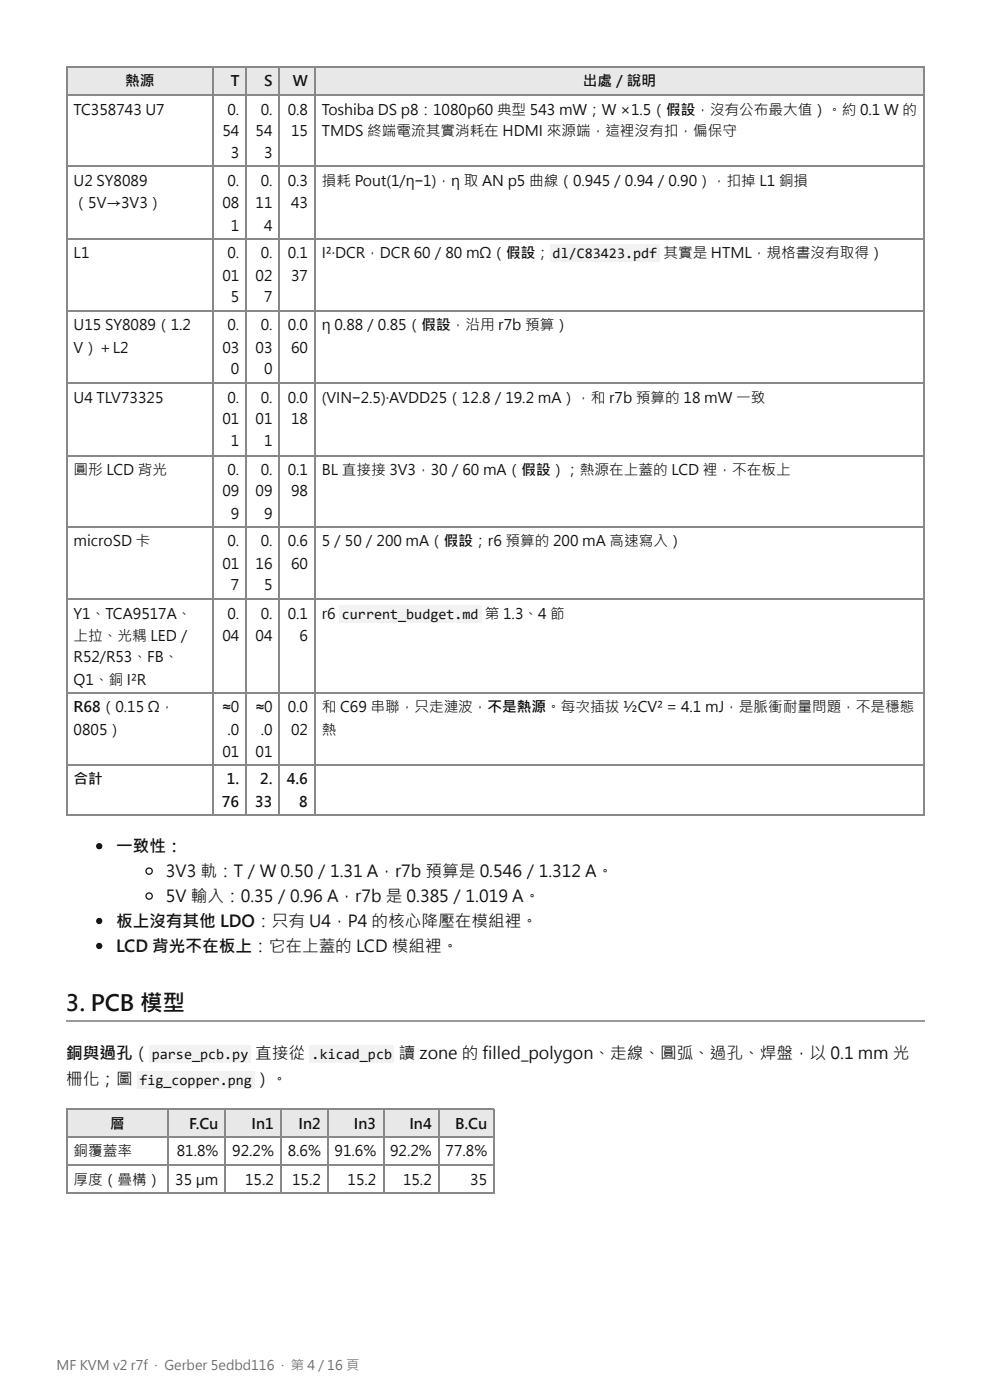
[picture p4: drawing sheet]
<svg xmlns="http://www.w3.org/2000/svg" width="210mm" height="297mm" viewBox="0 0 210 297" stroke-linecap="round" stroke-linejoin="round" font-family="sans-serif">
<defs><g id="words">
<text font-size="4.8" fill="#111" x="14" y="214.6">3. PCB 模型</text>
<g font-size="3.5" fill="#111">
<text x="24.6" y="180.7">一致性：</text>
<text x="35.2" y="186">3V3 軌：T／W 0.50／1.31 A，r7b 預算是 0.546／1.312 A。</text>
<text x="35.2" y="191.3">5V 輸入：0.35／0.96 A，r7b 是 0.385／1.019 A。</text>
<text x="24.6" y="196.6">板上沒有其他 LDO：只有 U4，P4 的核心降壓在模組裡。</text>
<text x="24.6" y="201.9">LCD 背光不在板上：它在上蓋的 LCD 模組裡。</text>
<text x="14" y="224.6">銅與過孔（</text>
<text x="54.1" y="224.6">直接從</text>
<text x="84.5" y="224.6">讀 zone 的 filled_polygon、走線、圓弧、過孔、焊盤，以 0.1 mm 光</text>
<text x="14" y="230.2">柵化；圖</text>
<text x="54" y="230.2">）。</text>
</g>
<g font-size="3.1" fill="#111">
<text x="26.5" y="18.3">熱源</text>
<text x="48.9" y="18.3">T</text>
<text x="56" y="18.3">S</text>
<text x="62.1" y="18.3">W</text>
<text x="123.6" y="18.3">出處／說明</text>
<text x="15.6" y="24.3">TC358743 U7</text>
<text x="47.1" y="28.8">54</text>
<text x="48.2" y="24.3">0.</text>
<text x="54.2" y="28.8">54</text>
<text x="55.3" y="24.3">0.</text>
<text x="61" y="24.3">0.8</text>
<text x="61.7" y="28.8">15</text>
<text x="68.2" y="24.3">Toshiba DS p8：1080p60 典型 543 mW；W ×1.5（假設，沒有公布最大值）。約 0.1 W 的</text>
<text x="68.2" y="28.8">TMDS 終端電流其實消耗在 HDMI 來源端，這裡沒有扣，偏保守</text>
<text x="48.9" y="33.6">3</text>
<text x="56" y="33.6">3</text>
<text x="15.6" y="39.4">U2 SY8089</text>
<text x="48.2" y="39.4">0.</text>
<text x="55.3" y="39.4">0.</text>
<text x="61" y="39.4">0.3</text>
<text x="68.2" y="39.4">損耗 Pout(1/η−1)，η 取 AN p5 曲線（0.945／0.94／0.90），扣掉 L1 銅損</text>
<text x="15.6" y="44.2">（5V→3V3）</text>
<text x="47.1" y="44.2">08</text>
<text x="54.2" y="44.2">11</text>
<text x="61.7" y="44.2">43</text>
<text x="48.9" y="48.9">1</text>
<text x="56" y="48.9">4</text>
<text x="15.6" y="54.8">L1</text>
<text x="47.1" y="59.5">01</text>
<text x="48.2" y="54.8">0.</text>
<text x="54.2" y="59.5">02</text>
<text x="55.3" y="54.8">0.</text>
<text x="61" y="54.8">0.1</text>
<text x="61.7" y="59.5">37</text>
<text x="68.2" y="54.8">I²·DCR，DCR 60／80 mΩ（假設；</text>
<text x="117.2" y="54.8">dl/C83423.pdf</text>
<text x="140.6" y="54.8">其實是 HTML，規格書沒有取得）</text>
<text x="48.9" y="64">5</text>
<text x="56" y="64">7</text>
<text x="15.6" y="70.1">U15 SY8089（1.2</text>
<text x="48.2" y="70.1">0.</text>
<text x="55.3" y="70.1">0.</text>
<text x="61" y="70.1">0.0</text>
<text x="68.2" y="70.1">η 0.88／0.85（假設，沿用 r7b 預算）</text>
<text x="15.6" y="74.9">V）＋L2</text>
<text x="47.1" y="74.9">03</text>
<text x="54.2" y="74.9">03</text>
<text x="61.7" y="74.9">60</text>
<text x="48.9" y="79.4">0</text>
<text x="56" y="79.4">0</text>
<text x="15.6" y="85.5">U4 TLV73325</text>
<text x="47.1" y="90">01</text>
<text x="48.2" y="85.5">0.</text>
<text x="54.2" y="90">01</text>
<text x="55.3" y="85.5">0.</text>
<text x="61" y="85.5">0.0</text>
<text x="61.7" y="90">18</text>
<text x="68.2" y="85.5">(VIN−2.5)·AVDD25（12.8／19.2 mA），和 r7b 預算的 18 mW 一致</text>
<text x="48.9" y="94.7">1</text>
<text x="56" y="94.7">1</text>
<text x="15.6" y="100.8">圓形 LCD 背光</text>
<text x="48.2" y="100.8">0.</text>
<text x="55.3" y="100.8">0.</text>
<text x="61" y="100.8">0.1</text>
<text x="68.2" y="100.8">BL 直接接 3V3，30／60 mA（假設）；熱源在上蓋的 LCD 裡，不在板上</text>
<text x="47.1" y="105.3">09</text>
<text x="54.2" y="105.3">09</text>
<text x="61.7" y="105.3">98</text>
<text x="48.9" y="110.1">9</text>
<text x="56" y="110.1">9</text>
<text x="15.6" y="115.9">microSD 卡</text>
<text x="48.2" y="115.9">0.</text>
<text x="55.3" y="115.9">0.</text>
<text x="61" y="115.9">0.6</text>
<text x="68.2" y="115.9">5／50／200 mA（假設；r6 預算的 200 mA 高速寫入）</text>
<text x="47.1" y="120.7">01</text>
<text x="48.9" y="125.1">7</text>
<text x="54.2" y="120.7">16</text>
<text x="56" y="125.1">5</text>
<text x="61.7" y="120.7">60</text>
<text x="15.6" y="131.2">Y1、TCA9517A、</text>
<text x="48.2" y="131.2">0.</text>
<text x="55.3" y="131.2">0.</text>
<text x="61" y="131.2">0.1</text>
<text x="68.2" y="131.2">r6</text>
<text x="72.5" y="131.2">current_budget.md</text>
<text x="102.8" y="131.2">第 1.3、4 節</text>
<text x="15.6" y="136">上拉、光耦 LED／</text>
<text x="47.1" y="136">04</text>
<text x="54.2" y="136">04</text>
<text x="63.5" y="136">6</text>
<text x="15.6" y="140.5">R52/R53、FB、</text>
<text x="15.6" y="145.3">Q1、銅 I²R</text>
<text x="15.6" y="151.1">R68（0.15 Ω，</text>
<text x="15.6" y="155.8">0805）</text>
<text x="47.2" y="151.1">≈0</text>
<text x="48.2" y="155.8">.0</text>
<text x="54.3" y="151.1">≈0</text>
<text x="55.3" y="155.8">.0</text>
<text x="61" y="151.1">0.0</text>
<text x="61.7" y="155.8">02</text>
<text x="68.2" y="151.1">和 C69 串聯，只走漣波，不是熱源。每次插拔 ½CV² = 4.1 mJ，是脈衝耐量問題，不是穩態</text>
<text x="68.2" y="155.8">熱</text>
<text x="47.1" y="160.6">01</text>
<text x="54.2" y="160.6">01</text>
<text x="15.6" y="166.4">合計</text>
<text x="48.1" y="166.4">1.</text>
<text x="55.2" y="166.4">2.</text>
<text x="60.8" y="166.4">4.6</text>
<text x="47" y="171.2">76</text>
<text x="54.1" y="171.2">33</text>
<text x="63.5" y="171.2">8</text>
<text x="32.2" y="224.6">parse_pcb.py</text>
<text x="66.1" y="224.6">.kicad_pcb</text>
<text x="29.5" y="230.2">fig_copper.png</text>
<text x="23.4" y="239.4">層</text>
<text x="40.1" y="239.4">F.Cu</text>
<text x="53.3" y="239.4">In1</text>
<text x="63.3" y="239.4">In2</text>
<text x="75.1" y="239.4">In3</text>
<text x="86.8" y="239.4">In4</text>
<text x="96.5" y="239.4">B.Cu</text>
<text x="15.6" y="245.3">銅覆蓋率</text>
<text x="37.5" y="245.3">81.8%</text>
<text x="49.2" y="245.3">92.2%</text>
<text x="61" y="245.3">8.6%</text>
<text x="70.9" y="245.3">91.6%</text>
<text x="82.7" y="245.3">92.2%</text>
<text x="94.5" y="245.3">77.8%</text>
<text x="15.6" y="251.4">厚度（疊構）</text>
<text x="37.1" y="251.4">35 µm</text>
<text x="52" y="251.4">15.2</text>
<text x="61.9" y="251.4">15.2</text>
<text x="73.7" y="251.4">15.2</text>
<text x="85.4" y="251.4">15.2</text>
<text x="99.7" y="251.4">35</text>
</g>
<text font-size="2.8" fill="#666b75" x="12" y="290.7">MF KVM v2 r7f · Gerber 5edbd116 · 第 4 / 16 頁</text>
</g></defs>
<g fill="#e8e8e8">
<path d="M14.3 14.3h30.9v5.8h-30.9z"/>
<path d="M45.2 14.3h6.9v5.8h-6.9z"/>
<path d="M52.1 14.3h7.2v5.8h-7.2z"/>
<path d="M59.3 14.3h7.4v5.8h-7.4z"/>
<path d="M66.7 14.3h129.4v5.8h-129.4z"/>
</g>
<g fill="none" stroke="#888" stroke-width=".26">
<path d="M14 14.2h182.1M14.2 14v159M45.1 14v159M52.3 14v159M59.1 14v159M66.8 14v159M195.9 14v159M14 20.2h182.1M14 35.3h182.1M14 50.7h182.1M14 66h182.1M14 81.4h182.1"/>
<path d="M14 96.7h182.1M14 111.8h182.1M14 127.1h182.1M14 147h182.1M14 162.3h182.1M14 172.9h182.1"/>
</g>
<path d="M14 216.6h182.1" fill="none" stroke="#999" stroke-width=".26"/>
<g fill="#e8e8e8">
<path d="M14.3 235.2h21.4v6.1h-21.4z"/>
<path d="M35.7 235.2h12.2v6.1h-12.2z"/>
<path d="M47.9 235.2h11.6v6.1h-11.6z"/>
<path d="M59.5 235.2h10.1v6.1h-10.1z"/>
<path d="M69.6 235.2h11.6v6.1h-11.6z"/>
<path d="M81.2 235.2h11.9v6.1h-11.9z"/>
<path d="M93.1 235.2h11.7v6.1h-11.7z"/>
</g>
<path d="M14 235.3h90.8M14.2 235.2v18M35.6 235.2v18M47.8 235.2v18M59.7 235.2v18M69.5 235.2v18M81.4 235.2v18M93 235.2v18M104.6 235.2v18M14 241.2h90.8M14 247.3h90.8M14 253.1h90.8" fill="none" stroke="#888" stroke-width=".26"/>
<g fill="#f2f2f2">
<path d="M116.7 51.9h23.3v3.7h-23.3z"/>
<path d="M72 128.3h30.1v3.7h-30.1z"/>
</g>
<circle cx="21" cy="179.5" r=".66" fill="#111"/>
<g fill="none" stroke="#111" stroke-width=".26">
<circle cx="31.6" cy="184.8" r=".66"/>
<circle cx="31.6" cy="190.1" r=".66"/>
</g>
<g fill="#111">
<circle cx="21" cy="195.4" r=".66"/>
<circle cx="21" cy="200.7" r=".66"/>
</g>
<g fill="#f2f2f2">
<path d="M31.7 221.7h21.5v3.7h-21.5z"/>
<path d="M65.6 221.7h18v3.7h-18z"/>
<path d="M29.1 227.3h24.9v3.7h-24.9z"/>
</g>
<use href="#words"/>
</svg>
